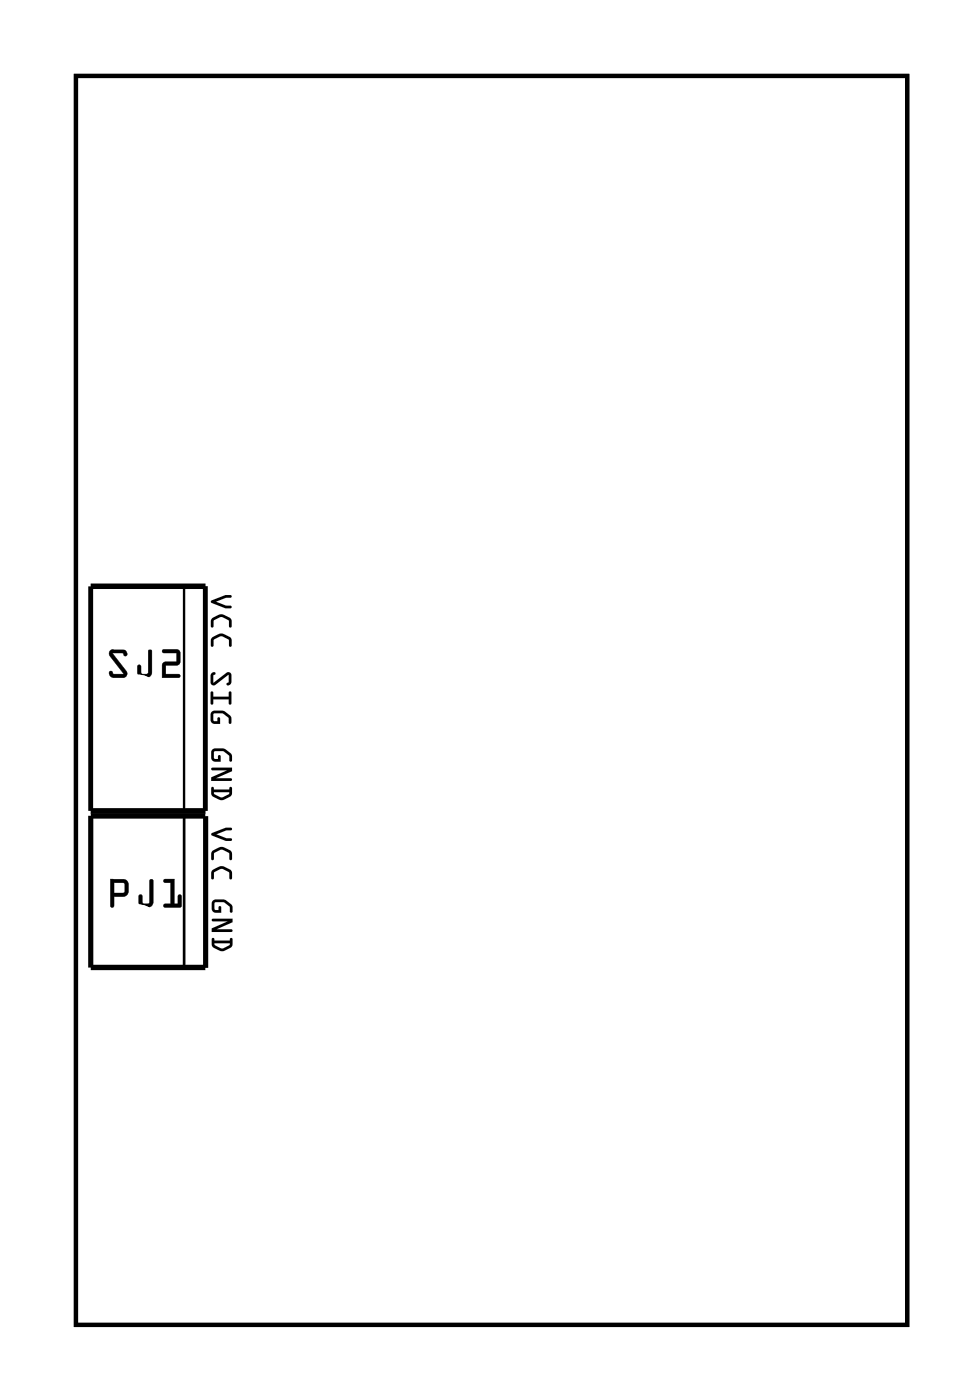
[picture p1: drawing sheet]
<svg xmlns="http://www.w3.org/2000/svg" width="47mm" height="67mm" viewBox="0 0 47 67" stroke-linecap="round" stroke-linejoin="round" font-family="sans-serif">
<path d="M3.6 3.6h39.8v59.8h-39.8z" fill="none" stroke="#000" stroke-width=".2"/>
<path d="M3.6 3.6h39.8v59.8h-39.8z" fill="none" stroke="#000" stroke-width=".05"/>
<g fill="#000">
<path d="M5.3 31.1h.6l.2 .2a.13 .13 0 0 1-.1 .1 .13 .13 0 0 1-.1-.1h-.5l.7 .8a.21 .21 0 0 1 0 .2 .21 .21 0 0 1-.2 .2l-.5-.1-.2-.2a.13 .13 0 0 1 .2-.1 .13 .13 0 0 1 .1 .2h.4l-.6-.9zM5.3 31.2v.2l.6 .9h-.4l-.2-.2-.1 .2 .3 .1h.5l.1-.2-.7-.9h.5l.1 .1 .1-.2-.2-.1zM7.1 31.1l.2 .1v1a.37 .37 0 0 1-.4 .3 .37 .37 0 0 1-.3-.3v-.3a.1 .1 0 0 1 .1-.1 .1 .1 0 0 1 .1 .1v.3h.3zM7.1 31.1v1.1l-.3 .1-.1-.5-.1 .1v.3a.35 .35 0 0 0 .3 .3 .35 .35 0 0 0 .4-.3v-1zM7.8 31.1h.7l.1 .1v.6l-.7 .1v.4h.6a.1 .1 0 0 1 .1 .1 .1 .1 0 0 1-.1 .1h-.7v-.8h.7v-.4h-.7zM7.8 31.1v.2h.7v.4h-.7v.8l.8-.1v-.1h-.7v-.5h.7v-.6l-.1-.1z"/>
<path d="M5.3 31.1h.6l.2 .1-.1 .2-.1-.1h-.5l.7 .9-.1 .2-.5 .1-.3-.2 .1-.2 .1 .2h.5l-.6-.9zM7.1 31.1l.2 .1v1a.36 .36 0 0 1-.4 .3 .36 .36 0 0 1-.3-.3v-.3l.1-.1v.1l.1 .3h.3zM7.8 31.1h.7l.1 .1v.6l-.7 .1v.4h.7v.1l-.8 .1v-.8h.7v-.4h-.7z"/>
<path d="M10.1 32.2h.2l-.1 .2v.3l.6-.5h.2l.1 .1v.4l-.1 .1h-.2l.2-.2-.1-.3-.6 .5h-.1l-.1-.1zM10.1 33.1h.1v.3h.8v-.3l.1 .6h-.1v-.2h-.8v.2h-.1zM10.1 34.1l.1-.1a.63 .63 0 0 1 .9 .6h-.1l-.1-.2-.2-.2h-.4l-.1 .3h.2v-.1l.1-.1v.4l-.3-.1-.1-.1z"/>
<path d="M10.1 32.2h.2l-.1 .2v.3l.6-.5h.2l.1 .1v.4l-.1 .1h-.2l.1-.2v-.3l-.6 .5h-.1l-.1-.1zM10.1 32.2v.5l.1 .1h.1l.6-.5 .1 .3-.2 .2h.2l.1-.1v-.4l-.1-.1h-.2l-.6 .5v-.3l.1-.2zM10.1 33.1h.1v.3h.8v-.3l.1 .6h-.1v-.2h-.8v.2h-.1zM10.1 33.1v.6h.1v-.2h.8v.2h.1l-.1-.6v.3h-.8v-.3zM10.1 34.1h.7l.3 .2v.3h-.1l-.1-.2-.2-.2h-.4l-.1 .3h.2v-.1l.1-.1v.4l-.3-.1-.1-.1zM10.1 34.1v.4l.1 .1 .3 .1v-.4l-.1 .1v.1h-.2l.1-.3h.4l.2 .2 .1 .3 .1-.3-.1-.1a.73 .73 0 0 0-.9-.2z"/>
<path d="M10.2 35.9v-.1a.63 .63 0 0 1 .9 .6h-.1v-.2l-.3-.2h-.4l-.1 .3h.2v-.1h.1l.1 .3h-.4l-.1-.2zM10.1 36.8h1v.1l-.8 .4h.7h.1l-1 .1v-.2l.8-.3h-.7zM10.1 37.7h.1v.1h.8l.1-.1v.4a.58 .58 0 0 1-.9 0l-.1-.1zM10.2 37.9l.1 .1 .3 .2 .4-.2z"/>
<path d="M10.2 35.9h.6l.3 .2v.3h-.1v-.2l-.3-.2h-.4l-.1 .3h.2v-.1h.1l.1 .3h-.4l-.1-.2zM10.2 35.9l-.1 .4 .1 .2h.4l-.1-.3h-.1v.1h-.2l.1-.3h.4l.3 .2v.3l.1-.3-.1-.1a.73 .73 0 0 0-.8-.2zM10.1 36.8h1v.1l-.8 .4h.7h.1l-1 .1v-.2l.8-.3h-.7zM10.1 36.8l.1 .1h.7l-.8 .3v.2l1-.1h-.1h-.7l.8-.4v-.1zM10.1 37.7h.1v.1h.8l.1-.1v.3l-.4 .3h-.2l-.4-.2zM10.1 37.7v.4l.4 .2h.2l.4-.3v-.3l-.1 .1h-.8v-.1zM10.2 37.9l.1 .1 .3 .2 .4-.2zM10.2 37.9l.8 .1-.4 .2-.3-.2z"/>
<path d="M10.1 28.8l.7-.3h.3v.1l-.8 .2 .8 .2v.1h-.3l-.7-.2zM10.2 29.6l.3-.2h.2l.4 .2v.4h-.1v-.3l-.4-.2-.4 .2v.3h-.1zM10.2 30.5l.3-.2 .2 .1 .4 .2v.3h-.1v-.3l-.4-.1-.4 .1v.3l-.1 .1z"/>
<path d="M10.1 28.8l.7-.3h.3v.1l-.8 .2 .8 .2v.1h-.3l-.7-.2zM10.1 28.8v.1l.7 .2h.3v-.1l-.8-.2 .8-.2v-.1h-.3zM10.2 29.6l.3-.2h.2l.4 .2v.4h-.1v-.3l-.4-.2-.4 .2v.3h-.1zM10.2 29.6l-.1 .4h.1v-.3l.4-.2 .4 .2v.3h.1v-.4l-.4-.2h-.2zM10.2 30.5l.3-.2 .2 .1 .4 .2v.3h-.1v-.3l-.4-.1-.4 .1v.3l-.1 .1zM10.2 30.5l-.1 .5 .1-.1v-.3l.4-.1 .4 .1v.3h.1v-.3l-.4-.2-.2-.1z"/>
<path d="M10.1 39.9l.7-.3h.3v.1l-.7 .2 .7 .2v.1l-.3 .1-.6-.3zM10.2 40.7l.3-.1h.2l.4 .2v.3h-.1v-.3l-.4-.1-.4 .1v.3v.1zM10.2 41.7l.3-.2h.2l.4 .2v.4h-.1v-.3l-.4-.2-.4 .2v.3z"/>
<path d="M10.1 39.9l.7-.3h.3v.2l-.7 .1 .7 .2v.1l-.3 .1-.6-.3zM10.1 39.9l.1 .1 .6 .3 .3-.1v-.1l-.7-.2 .7-.2v-.1h-.3zM10.2 40.7l.3-.1h.2l.4 .2v.3h-.1v-.3l-.4-.1-.3 .1-.1 .3v.1zM10.2 40.7v.5v-.1v-.3l.4-.1 .4 .1v.3h.1v-.3l-.4-.2h-.2zM10.2 41.7l.3-.2h.2l.4 .2v.4h-.1v-.3l-.4-.2-.3 .2-.1 .3zM10.2 41.7v.4v-.3l.4-.2 .4 .2v.3h.1v-.4l-.4-.2h-.2z"/>
<path d="M5.3 42.1h.7l.2 .3-.1 .5h-.6v.5a.1 .1 0 0 1-.1 .1 .1 .1 0 0 1-.1-.1zM5.3 42.1v1.3h.1h.1v-.5l.6-.1v-.4l-.1-.3zM5.5 42.3v.5l.4-.1v-.4zM5.5 42.3h.5v.4l-.5 .1zM7.2 42.1l.1 .1v1a.37 .37 0 0 1-.3 .3 .37 .37 0 0 1-.4-.3v-.3a.1 .1 0 0 1 .1-.1 .1 .1 0 0 1 .1 .1v.3h.3zM7.2 42.1v1.1l-.4 .1-.1-.5v.1l-.1 .3a.35 .35 0 0 0 .4 .3 .35 .35 0 0 0 .3-.3v-1zM7.8 42.1h.6l-.1 1.2h.2v-.4a.1 .1 0 0 1 .1-.1 .1 .1 0 0 1 .1 .1v.5l-.8 .1a.1 .1 0 0 1-.1-.1 .1 .1 0 0 1 .1-.1h.3v-1h-.3zM7.9 42.1v.1l.3 .1v1h-.3l-.1 .1h.8v-.6l-.1 .1v.4h-.2v-1.2z"/>
<path d="M5.3 42.1h.7l.2 .3-.1 .5h-.6v.5h-.1h-.1zM5.5 42.3v.5l.4-.1v-.4zM7.2 42.1l.1 .1v1a.36 .36 0 0 1-.3 .3 .36 .36 0 0 1-.4-.3v-.3l.1-.1 .1 .1v.3h.4zM7.8 42.1h.5v1.2h.2v-.4l.1-.1v.6h-.8l.1-.1h.3v-1h-.3z"/>
<path d="M10.2 43.1h.1a.63 .63 0 0 1 .8 .5l-.1 .1v-.3l-.2-.2h-.5v.3l.2 .1v-.2h.1v.3h-.3l-.2-.2zM10.2 44h.9v.2l-.7 .3h.7v.1h-1v-.2l.8-.3h-.7zM10.2 44.9l.1 .1h.7l.1-.1v.4a.58 .58 0 0 1-.9 .1l-.1-.1zM10.3 45.2v.1l.3 .1 .4-.2z"/>
<path d="M10.2 43.1h.6l.3 .3v.3h-.1v-.3l-.2-.2h-.5v.3l.2 .1v-.2h.1v.3h-.3l-.2-.2zM10.2 43.1l-.1 .4 .2 .2h.3v-.3h-.1v.2l-.2-.1v-.3h.5l.2 .2 .1 .3v-.3v-.1a.73 .73 0 0 0-.9-.2zM10.2 44h.9v.2l-.7 .3h.7v.1h-1v-.2l.8-.3h-.7zM10.2 44v.1h.7l-.8 .3v.2h1v-.1h-.7l.7-.3v-.2zM10.2 44.9l.1 .1h.7l.1-.1v.4l-.3 .2h-.2l-.4-.2zM10.2 44.9v.4l.3 .2h.3l.3-.2v-.4l-.1 .1h-.7l-.1-.1zM10.3 45.2v.1l.3 .1 .4-.2zM10.3 45.2h.7l-.4 .2-.3-.1z"/>
</g>
<path d="M4.3 28.1h5.5v10.7h-5.5zM4.3 39.1v7.2M9.8 39.1v7.2" fill="none" stroke="#000" stroke-width=".25"/>
<path d="M8.8 28.1v10.7" fill="none" stroke="#000" stroke-width=".12"/>
<path d="M4.3 39.1h5.5M4.3 46.3h5.5" fill="none" stroke="#000" stroke-width=".26"/>
<path d="M8.8 39.1v7.2" fill="none" stroke="#000" stroke-width=".13"/>
<circle cx="41.6" cy="5.4" r="1.1" fill="#fff"/>
<circle cx="41.6" cy="5.4" r="1.1" fill="none" stroke="#fff" stroke-width=".25"/>
<circle cx="41.6" cy="61.5" r="1.1" fill="#fff"/>
<circle cx="41.6" cy="61.5" r="1.1" fill="none" stroke="#fff" stroke-width=".25"/>
<circle cx="5.4" cy="5.3" r="1.1" fill="#fff"/>
<circle cx="5.4" cy="5.3" r="1.1" fill="none" stroke="#fff" stroke-width=".25"/>
<circle cx="5.6" cy="61.5" r="1.1" fill="#fff"/>
<circle cx="5.6" cy="61.5" r="1.1" fill="none" stroke="#fff" stroke-width=".25"/>
<path d="M35.8 58.2h1.5v1.5h-1.5z" fill="#fff"/>
<path d="M35.8 58.2h1.5v1.5h-1.5z" fill="none" stroke="#fff" stroke-width=".76" stroke-linecap="butt"/>
<circle cx="36.6" cy="58.9" r=".74" fill="#fff"/>
<circle cx="36.6" cy="58.9" r=".74" fill="none" stroke="#fff" stroke-width=".76" stroke-linecap="butt"/>
<circle cx="36.6" cy="53.9" r=".74" fill="#fff"/>
<circle cx="36.6" cy="53.9" r=".74" fill="none" stroke="#fff" stroke-width=".76" stroke-linecap="butt"/>
<path d="M5.8 29.2h1.5v1.5h-1.5z" fill="#fff"/>
<path d="M5.8 29.2h1.5v1.5h-1.5z" fill="none" stroke="#fff" stroke-width=".76" stroke-linecap="butt"/>
<circle cx="6.6" cy="29.9" r=".76" fill="#fff"/>
<circle cx="6.6" cy="29.9" r=".76" fill="none" stroke="#fff" stroke-width=".76" stroke-linecap="butt"/>
<circle cx="6.6" cy="33.4" r=".76" fill="#fff"/>
<circle cx="6.6" cy="33.4" r=".76" fill="none" stroke="#fff" stroke-width=".76" stroke-linecap="butt"/>
<circle cx="6.6" cy="36.9" r=".76" fill="#fff"/>
<circle cx="6.6" cy="36.9" r=".76" fill="none" stroke="#fff" stroke-width=".76" stroke-linecap="butt"/>
<path d="M5.8 29.2h1.5v1.5h-1.5z" fill="#fff"/>
<path d="M5.8 29.2h1.5v1.5h-1.5z" fill="none" stroke="#fff" stroke-width=".76" stroke-linecap="butt"/>
<circle cx="6.6" cy="29.9" r=".76" fill="#fff"/>
<circle cx="6.6" cy="29.9" r=".76" fill="none" stroke="#fff" stroke-width=".76" stroke-linecap="butt"/>
<circle cx="6.6" cy="33.4" r=".76" fill="#fff"/>
<circle cx="6.6" cy="33.4" r=".76" fill="none" stroke="#fff" stroke-width=".76" stroke-linecap="butt"/>
<circle cx="6.6" cy="36.9" r=".76" fill="#fff"/>
<circle cx="6.6" cy="36.9" r=".76" fill="none" stroke="#fff" stroke-width=".76" stroke-linecap="butt"/>
<path d="M5.8 40.2h1.5v1.5h-1.5z" fill="#fff"/>
<path d="M5.8 40.2h1.5v1.5h-1.5z" fill="none" stroke="#fff" stroke-width=".76" stroke-linecap="butt"/>
<circle cx="6.6" cy="40.9" r=".76" fill="#fff"/>
<circle cx="6.6" cy="40.9" r=".76" fill="none" stroke="#fff" stroke-width=".76" stroke-linecap="butt"/>
<circle cx="6.6" cy="44.4" r=".76" fill="#fff"/>
<circle cx="6.6" cy="44.4" r=".76" fill="none" stroke="#fff" stroke-width=".76" stroke-linecap="butt"/>
<path d="M5.8 40.2h1.5v1.5h-1.5z" fill="#fff"/>
<path d="M5.8 40.2h1.5v1.5h-1.5z" fill="none" stroke="#fff" stroke-width=".76" stroke-linecap="butt"/>
<circle cx="6.6" cy="40.9" r=".76" fill="#fff"/>
<circle cx="6.6" cy="40.9" r=".76" fill="none" stroke="#fff" stroke-width=".76" stroke-linecap="butt"/>
<circle cx="6.6" cy="44.4" r=".76" fill="#fff"/>
<circle cx="6.6" cy="44.4" r=".76" fill="none" stroke="#fff" stroke-width=".76" stroke-linecap="butt"/>
<path d="M7.9 53.2h1.4v1.4h-1.4z" fill="#fff"/>
<path d="M7.9 53.2h1.4v1.4h-1.4z" fill="none" stroke="#fff" stroke-width=".76" stroke-linecap="butt"/>
<circle cx="8.6" cy="59" r=".7" fill="#fff"/>
<circle cx="8.6" cy="59" r=".7" fill="none" stroke="#fff" stroke-width=".76" stroke-linecap="butt"/>
<circle cx="8.6" cy="56.5" r=".7" fill="#fff"/>
<circle cx="8.6" cy="56.5" r=".7" fill="none" stroke="#fff" stroke-width=".76" stroke-linecap="butt"/>
<circle cx="8.6" cy="53.9" r=".7" fill="#fff"/>
<circle cx="8.6" cy="53.9" r=".7" fill="none" stroke="#fff" stroke-width=".76" stroke-linecap="butt"/>
<circle cx="20" cy="21" r=".8" fill="#fff"/>
<circle cx="20" cy="21" r=".8" fill="none" stroke="#fff" stroke-width=".94" stroke-linecap="butt"/>
<circle cx="30.1" cy="20.9" r=".8" fill="#fff"/>
<circle cx="30.1" cy="20.9" r=".8" fill="none" stroke="#fff" stroke-width=".94" stroke-linecap="butt"/>
<circle cx="27.6" cy="21" r=".8" fill="#fff"/>
<circle cx="27.6" cy="21" r=".8" fill="none" stroke="#fff" stroke-width=".94" stroke-linecap="butt"/>
<circle cx="25.1" cy="20.9" r=".8" fill="#fff"/>
<circle cx="25.1" cy="20.9" r=".8" fill="none" stroke="#fff" stroke-width=".94" stroke-linecap="butt"/>
<circle cx="22.5" cy="21" r=".8" fill="#fff"/>
<circle cx="22.5" cy="21" r=".8" fill="none" stroke="#fff" stroke-width=".94" stroke-linecap="butt"/>
<circle cx="17.4" cy="21" r=".8" fill="#fff"/>
<circle cx="17.4" cy="21" r=".8" fill="none" stroke="#fff" stroke-width=".94" stroke-linecap="butt"/>
<path d="M39.4 15.2h1.4v1.4h-1.4z" fill="#fff"/>
<path d="M39.4 15.2h1.4v1.4h-1.4z" fill="none" stroke="#fff" stroke-width=".76" stroke-linecap="butt"/>
<circle cx="40.1" cy="15.9" r=".7" fill="#fff"/>
<circle cx="40.1" cy="15.9" r=".7" fill="none" stroke="#fff" stroke-width=".76" stroke-linecap="butt"/>
<circle cx="40.1" cy="8.3" r=".7" fill="#fff"/>
<circle cx="40.1" cy="8.3" r=".7" fill="none" stroke="#fff" stroke-width=".76" stroke-linecap="butt"/>
<circle cx="37.5" cy="15.9" r=".7" fill="#fff"/>
<circle cx="37.5" cy="15.9" r=".7" fill="none" stroke="#fff" stroke-width=".76" stroke-linecap="butt"/>
<circle cx="37.5" cy="8.3" r=".7" fill="#fff"/>
<circle cx="37.5" cy="8.3" r=".7" fill="none" stroke="#fff" stroke-width=".76" stroke-linecap="butt"/>
<circle cx="35" cy="15.9" r=".7" fill="#fff"/>
<circle cx="35" cy="15.9" r=".7" fill="none" stroke="#fff" stroke-width=".76" stroke-linecap="butt"/>
<circle cx="35" cy="8.3" r=".7" fill="#fff"/>
<circle cx="35" cy="8.3" r=".7" fill="none" stroke="#fff" stroke-width=".76" stroke-linecap="butt"/>
<circle cx="32.4" cy="15.9" r=".7" fill="#fff"/>
<circle cx="32.4" cy="15.9" r=".7" fill="none" stroke="#fff" stroke-width=".76" stroke-linecap="butt"/>
<circle cx="32.4" cy="8.3" r=".7" fill="#fff"/>
<circle cx="32.4" cy="8.3" r=".7" fill="none" stroke="#fff" stroke-width=".76" stroke-linecap="butt"/>
<circle cx="29.9" cy="15.9" r=".7" fill="#fff"/>
<circle cx="29.9" cy="15.9" r=".7" fill="none" stroke="#fff" stroke-width=".76" stroke-linecap="butt"/>
<circle cx="29.9" cy="8.3" r=".7" fill="#fff"/>
<circle cx="29.9" cy="8.3" r=".7" fill="none" stroke="#fff" stroke-width=".76" stroke-linecap="butt"/>
<circle cx="27.4" cy="15.9" r=".7" fill="#fff"/>
<circle cx="27.4" cy="15.9" r=".7" fill="none" stroke="#fff" stroke-width=".76" stroke-linecap="butt"/>
<circle cx="27.4" cy="8.3" r=".7" fill="#fff"/>
<circle cx="27.4" cy="8.3" r=".7" fill="none" stroke="#fff" stroke-width=".76" stroke-linecap="butt"/>
<circle cx="24.8" cy="15.9" r=".7" fill="#fff"/>
<circle cx="24.8" cy="15.9" r=".7" fill="none" stroke="#fff" stroke-width=".76" stroke-linecap="butt"/>
<circle cx="24.8" cy="8.3" r=".7" fill="#fff"/>
<circle cx="24.8" cy="8.3" r=".7" fill="none" stroke="#fff" stroke-width=".76" stroke-linecap="butt"/>
<circle cx="22.3" cy="15.9" r=".7" fill="#fff"/>
<circle cx="22.3" cy="15.9" r=".7" fill="none" stroke="#fff" stroke-width=".76" stroke-linecap="butt"/>
<circle cx="22.3" cy="8.3" r=".7" fill="#fff"/>
<circle cx="22.3" cy="8.3" r=".7" fill="none" stroke="#fff" stroke-width=".76" stroke-linecap="butt"/>
<circle cx="19.7" cy="15.9" r=".7" fill="#fff"/>
<circle cx="19.7" cy="15.9" r=".7" fill="none" stroke="#fff" stroke-width=".76" stroke-linecap="butt"/>
<circle cx="19.7" cy="8.3" r=".7" fill="#fff"/>
<circle cx="19.7" cy="8.3" r=".7" fill="none" stroke="#fff" stroke-width=".76" stroke-linecap="butt"/>
<circle cx="17.2" cy="15.9" r=".7" fill="#fff"/>
<circle cx="17.2" cy="15.9" r=".7" fill="none" stroke="#fff" stroke-width=".76" stroke-linecap="butt"/>
<circle cx="17.2" cy="8.3" r=".7" fill="#fff"/>
<circle cx="17.2" cy="8.3" r=".7" fill="none" stroke="#fff" stroke-width=".76" stroke-linecap="butt"/>
<circle cx="14.7" cy="15.9" r=".7" fill="#fff"/>
<circle cx="14.7" cy="15.9" r=".7" fill="none" stroke="#fff" stroke-width=".76" stroke-linecap="butt"/>
<circle cx="14.7" cy="8.3" r=".7" fill="#fff"/>
<circle cx="14.7" cy="8.3" r=".7" fill="none" stroke="#fff" stroke-width=".76" stroke-linecap="butt"/>
<circle cx="12.1" cy="15.9" r=".7" fill="#fff"/>
<circle cx="12.1" cy="15.9" r=".7" fill="none" stroke="#fff" stroke-width=".76" stroke-linecap="butt"/>
<circle cx="12.1" cy="8.3" r=".7" fill="#fff"/>
<circle cx="12.1" cy="8.3" r=".7" fill="none" stroke="#fff" stroke-width=".76" stroke-linecap="butt"/>
<circle cx="9.6" cy="15.9" r=".7" fill="#fff"/>
<circle cx="9.6" cy="15.9" r=".7" fill="none" stroke="#fff" stroke-width=".76" stroke-linecap="butt"/>
<circle cx="9.6" cy="8.3" r=".7" fill="#fff"/>
<circle cx="9.6" cy="8.3" r=".7" fill="none" stroke="#fff" stroke-width=".76" stroke-linecap="butt"/>
<circle cx="7" cy="15.9" r=".7" fill="#fff"/>
<circle cx="7" cy="15.9" r=".7" fill="none" stroke="#fff" stroke-width=".76" stroke-linecap="butt"/>
<circle cx="7" cy="8.3" r=".7" fill="#fff"/>
<circle cx="7" cy="8.3" r=".7" fill="none" stroke="#fff" stroke-width=".76" stroke-linecap="butt"/>
<circle cx="25.6" cy="52.9" r=".7" fill="#fff"/>
<circle cx="25.6" cy="52.9" r=".7" fill="none" stroke="#fff" stroke-width=".76" stroke-linecap="butt"/>
<circle cx="19.1" cy="52.9" r=".7" fill="#fff"/>
<circle cx="19.1" cy="52.9" r=".7" fill="none" stroke="#fff" stroke-width=".76" stroke-linecap="butt"/>
<circle cx="25.6" cy="57.4" r=".7" fill="#fff"/>
<circle cx="25.6" cy="57.4" r=".7" fill="none" stroke="#fff" stroke-width=".76" stroke-linecap="butt"/>
<circle cx="19.1" cy="57.4" r=".7" fill="#fff"/>
<circle cx="19.1" cy="57.4" r=".7" fill="none" stroke="#fff" stroke-width=".76" stroke-linecap="butt"/>
<circle cx="15.6" cy="50.9" r=".7" fill="#fff"/>
<circle cx="15.6" cy="50.9" r=".7" fill="none" stroke="#fff" stroke-width=".76" stroke-linecap="butt"/>
<circle cx="15.6" cy="61.1" r=".7" fill="#fff"/>
<circle cx="15.6" cy="61.1" r=".7" fill="none" stroke="#fff" stroke-width=".76" stroke-linecap="butt"/>
<circle cx="12.6" cy="50.9" r=".7" fill="#fff"/>
<circle cx="12.6" cy="50.9" r=".7" fill="none" stroke="#fff" stroke-width=".76" stroke-linecap="butt"/>
<circle cx="12.6" cy="61.1" r=".7" fill="#fff"/>
<circle cx="12.6" cy="61.1" r=".7" fill="none" stroke="#fff" stroke-width=".76" stroke-linecap="butt"/>
<circle cx="29.6" cy="50.9" r=".7" fill="#fff"/>
<circle cx="29.6" cy="50.9" r=".7" fill="none" stroke="#fff" stroke-width=".76" stroke-linecap="butt"/>
<circle cx="29.6" cy="61.1" r=".7" fill="#fff"/>
<circle cx="29.6" cy="61.1" r=".7" fill="none" stroke="#fff" stroke-width=".76" stroke-linecap="butt"/>
</svg>
